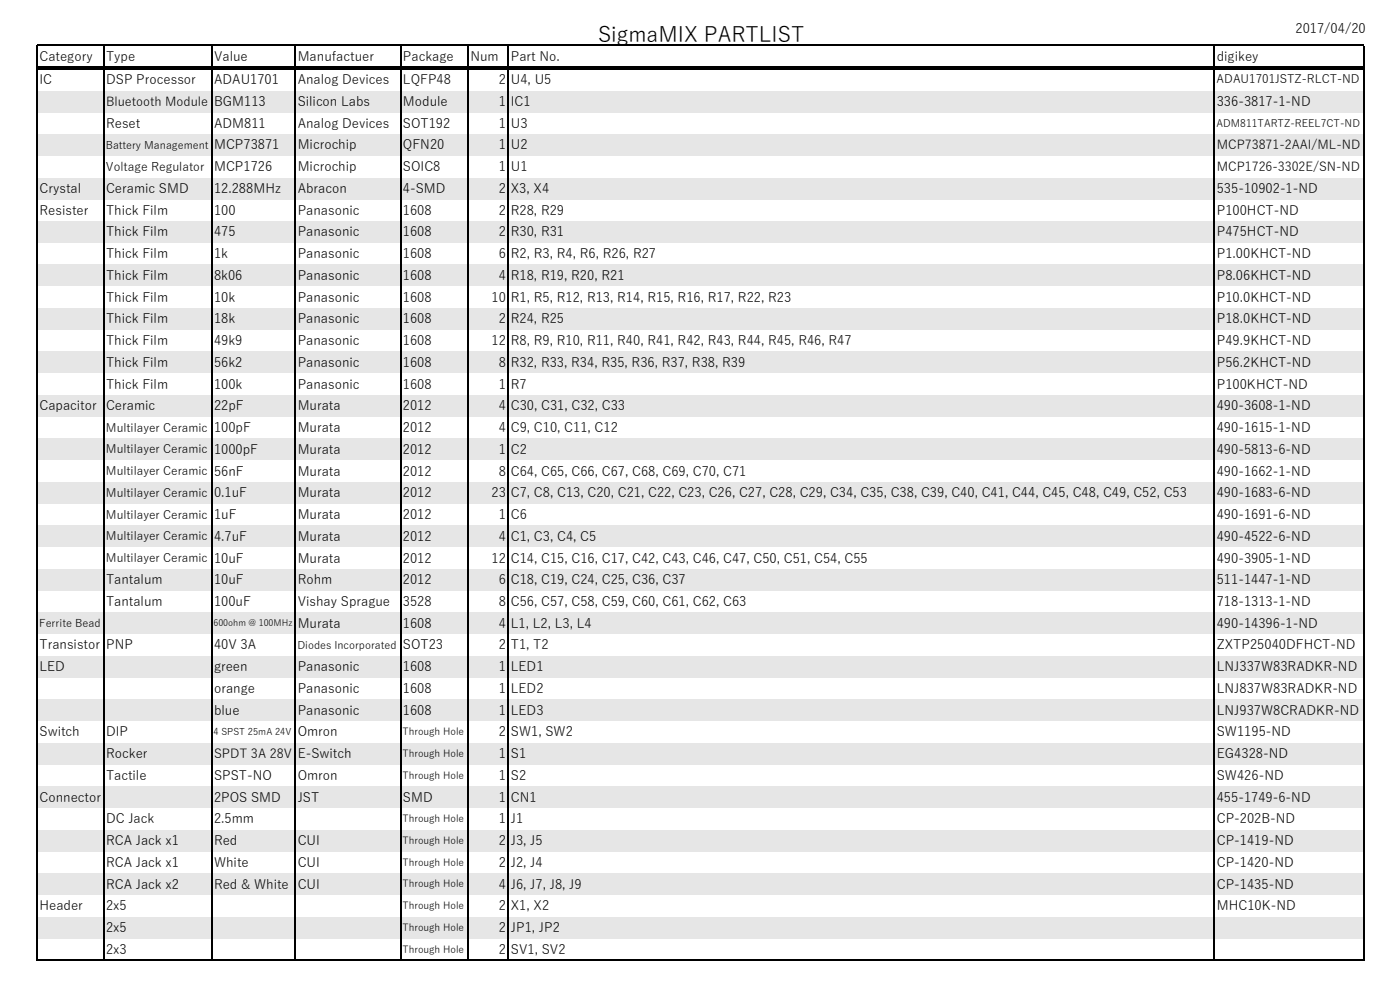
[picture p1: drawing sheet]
<svg xmlns="http://www.w3.org/2000/svg" width="420mm" height="297mm" viewBox="0 0 420 297" stroke-linecap="round" stroke-linejoin="round" font-family="sans-serif">
<defs><g id="words">
<text font-size="6.3" x="179.5" y="12.7">SigmaMIX PARTLIST</text>
<g font-size="3.9">
<text x="388.7" y="9.9">2017/04/20</text>
<text x="11.9" y="18.4">Category</text>
<text x="31.8" y="18.4">Type</text>
<text x="64.2" y="18.4">Value</text>
<text x="89.3" y="18.4">Manufactuer</text>
<text x="120.9" y="18.4">Package</text>
<text x="141.1" y="18.4">Num</text>
<text x="153.3" y="18.4">Part No.</text>
<text x="365.1" y="18.4">digikey</text>
<text x="11.9" y="25.1">IC</text>
<text x="31.8" y="25.1">DSP Processor</text>
<text x="64.2" y="25.1">ADAU1701</text>
<text x="89.3" y="25.1">Analog Devices</text>
<text x="120.9" y="25.1">LQFP48</text>
<text x="149.7" y="25.1">2</text>
<text x="153.3" y="25.1">U4, U5</text>
<text x="64.2" y="31.8">BGM113</text>
<text x="89.3" y="31.8">Silicon Labs</text>
<text x="120.9" y="31.8">Module</text>
<text x="149.7" y="31.8">1</text>
<text x="153.3" y="31.8">IC1</text>
<text x="365.1" y="31.8">336-3817-1-ND</text>
<text x="31.8" y="38.3">Reset</text>
<text x="64.2" y="38.3">ADM811</text>
<text x="89.3" y="38.3">Analog Devices</text>
<text x="120.9" y="38.3">SOT192</text>
<text x="149.7" y="38.3">1</text>
<text x="153.3" y="38.3">U3</text>
<text x="64.2" y="44.8">MCP73871</text>
<text x="89.3" y="44.8">Microchip</text>
<text x="120.9" y="44.8">QFN20</text>
<text x="149.7" y="44.8">1</text>
<text x="153.3" y="44.8">U2</text>
<text x="64.2" y="51.4">MCP1726</text>
<text x="89.3" y="51.4">Microchip</text>
<text x="120.9" y="51.4">SOIC8</text>
<text x="149.7" y="51.4">1</text>
<text x="153.3" y="51.4">U1</text>
<text x="11.9" y="57.9">Crystal</text>
<text x="31.8" y="57.9">Ceramic SMD</text>
<text x="64.2" y="57.9">12.288MHz</text>
<text x="89.3" y="57.9">Abracon</text>
<text x="120.9" y="57.9">4-SMD</text>
<text x="149.7" y="57.9">2</text>
<text x="153.3" y="57.9">X3, X4</text>
<text x="365.1" y="57.9">535-10902-1-ND</text>
<text x="11.9" y="64.4">Resister</text>
<text x="31.8" y="64.4">Thick Film</text>
<text x="64.2" y="64.4">100</text>
<text x="89.3" y="64.4">Panasonic</text>
<text x="120.9" y="64.4">1608</text>
<text x="149.7" y="64.4">2</text>
<text x="153.3" y="64.4">R28, R29</text>
<text x="365.1" y="64.4">P100HCT-ND</text>
<text x="31.8" y="70.9">Thick Film</text>
<text x="64.2" y="70.9">475</text>
<text x="89.3" y="70.9">Panasonic</text>
<text x="120.9" y="70.9">1608</text>
<text x="149.7" y="70.9">2</text>
<text x="153.3" y="70.9">R30, R31</text>
<text x="365.1" y="70.9">P475HCT-ND</text>
<text x="31.8" y="77.4">Thick Film</text>
<text x="64.2" y="77.4">1k</text>
<text x="89.3" y="77.4">Panasonic</text>
<text x="120.9" y="77.4">1608</text>
<text x="149.7" y="77.4">6</text>
<text x="153.3" y="77.4">R2, R3, R4, R6, R26, R27</text>
<text x="365.1" y="77.4">P1.00KHCT-ND</text>
<text x="31.8" y="83.9">Thick Film</text>
<text x="64.2" y="83.9">8k06</text>
<text x="89.3" y="83.9">Panasonic</text>
<text x="120.9" y="83.9">1608</text>
<text x="149.7" y="83.9">4</text>
<text x="153.3" y="83.9">R18, R19, R20, R21</text>
<text x="365.1" y="83.9">P8.06KHCT-ND</text>
<text x="31.8" y="90.5">Thick Film</text>
<text x="64.2" y="90.5">10k</text>
<text x="89.3" y="90.5">Panasonic</text>
<text x="120.9" y="90.5">1608</text>
<text x="147.5" y="90.5">10</text>
<text x="153.3" y="90.5">R1, R5, R12, R13, R14, R15, R16, R17, R22, R23</text>
<text x="365.1" y="90.5">P10.0KHCT-ND</text>
<text x="31.8" y="97">Thick Film</text>
<text x="64.2" y="97">18k</text>
<text x="89.3" y="97">Panasonic</text>
<text x="120.9" y="97">1608</text>
<text x="149.7" y="97">2</text>
<text x="153.3" y="97">R24, R25</text>
<text x="365.1" y="97">P18.0KHCT-ND</text>
<text x="31.8" y="103.5">Thick Film</text>
<text x="64.2" y="103.5">49k9</text>
<text x="89.3" y="103.5">Panasonic</text>
<text x="120.9" y="103.5">1608</text>
<text x="147.5" y="103.5">12</text>
<text x="153.3" y="103.5">R8, R9, R10, R11, R40, R41, R42, R43, R44, R45, R46, R47</text>
<text x="365.1" y="103.5">P49.9KHCT-ND</text>
<text x="31.8" y="110">Thick Film</text>
<text x="64.2" y="110">56k2</text>
<text x="89.3" y="110">Panasonic</text>
<text x="120.9" y="110">1608</text>
<text x="149.7" y="110">8</text>
<text x="153.3" y="110">R32, R33, R34, R35, R36, R37, R38, R39</text>
<text x="365.1" y="110">P56.2KHCT-ND</text>
<text x="31.8" y="116.5">Thick Film</text>
<text x="64.2" y="116.5">100k</text>
<text x="89.3" y="116.5">Panasonic</text>
<text x="120.9" y="116.5">1608</text>
<text x="149.7" y="116.5">1</text>
<text x="153.3" y="116.5">R7</text>
<text x="365.1" y="116.5">P100KHCT-ND</text>
<text x="11.9" y="123.1">Capacitor</text>
<text x="31.8" y="123.1">Ceramic</text>
<text x="64.2" y="123.1">22pF</text>
<text x="89.3" y="123.1">Murata</text>
<text x="120.9" y="123.1">2012</text>
<text x="149.7" y="123.1">4</text>
<text x="153.3" y="123.1">C30, C31, C32, C33</text>
<text x="365.1" y="123.1">490-3608-1-ND</text>
<text x="64.2" y="129.6">100pF</text>
<text x="89.3" y="129.6">Murata</text>
<text x="120.9" y="129.6">2012</text>
<text x="149.7" y="129.6">4</text>
<text x="153.3" y="129.6">C9, C10, C11, C12</text>
<text x="365.1" y="129.6">490-1615-1-ND</text>
<text x="64.2" y="136.1">1000pF</text>
<text x="89.3" y="136.1">Murata</text>
<text x="120.9" y="136.1">2012</text>
<text x="149.7" y="136.1">1</text>
<text x="153.3" y="136.1">C2</text>
<text x="365.1" y="136.1">490-5813-6-ND</text>
<text x="64.2" y="142.6">56nF</text>
<text x="89.3" y="142.6">Murata</text>
<text x="120.9" y="142.6">2012</text>
<text x="149.7" y="142.6">8</text>
<text x="153.3" y="142.6">C64, C65, C66, C67, C68, C69, C70, C71</text>
<text x="365.1" y="142.6">490-1662-1-ND</text>
<text x="64.2" y="149.1">0.1uF</text>
<text x="89.3" y="149.1">Murata</text>
<text x="120.9" y="149.1">2012</text>
<text x="147.5" y="149.1">23</text>
<text x="153.3" y="149.1">C7, C8, C13, C20, C21, C22, C23, C26, C27, C28, C29, C34, C35, C38, C39, C40, C41, C44, C45, C48, C49, C52, C53</text>
<text x="365.1" y="149.1">490-1683-6-ND</text>
<text x="64.2" y="155.7">1uF</text>
<text x="89.3" y="155.7">Murata</text>
<text x="120.9" y="155.7">2012</text>
<text x="149.7" y="155.7">1</text>
<text x="153.3" y="155.7">C6</text>
<text x="365.1" y="155.7">490-1691-6-ND</text>
<text x="64.2" y="162.2">4.7uF</text>
<text x="89.3" y="162.2">Murata</text>
<text x="120.9" y="162.2">2012</text>
<text x="149.7" y="162.2">4</text>
<text x="153.3" y="162.2">C1, C3, C4, C5</text>
<text x="365.1" y="162.2">490-4522-6-ND</text>
<text x="64.2" y="168.7">10uF</text>
<text x="89.3" y="168.7">Murata</text>
<text x="120.9" y="168.7">2012</text>
<text x="147.5" y="168.7">12</text>
<text x="153.3" y="168.7">C14, C15, C16, C17, C42, C43, C46, C47, C50, C51, C54, C55</text>
<text x="365.1" y="168.7">490-3905-1-ND</text>
<text x="31.8" y="175.2">Tantalum</text>
<text x="64.2" y="175.2">10uF</text>
<text x="89.3" y="175.2">Rohm</text>
<text x="120.9" y="175.2">2012</text>
<text x="149.7" y="175.2">6</text>
<text x="153.3" y="175.2">C18, C19, C24, C25, C36, C37</text>
<text x="365.1" y="175.2">511-1447-1-ND</text>
<text x="31.8" y="181.7">Tantalum</text>
<text x="64.2" y="181.7">100uF</text>
<text x="89.3" y="181.7">Vishay Sprague</text>
<text x="120.9" y="181.7">3528</text>
<text x="149.7" y="181.7">8</text>
<text x="153.3" y="181.7">C56, C57, C58, C59, C60, C61, C62, C63</text>
<text x="365.1" y="181.7">718-1313-1-ND</text>
<text x="89.3" y="188.3">Murata</text>
<text x="120.9" y="188.3">1608</text>
<text x="149.7" y="188.3">4</text>
<text x="153.3" y="188.3">L1, L2, L3, L4</text>
<text x="365.1" y="188.3">490-14396-1-ND</text>
<text x="11.9" y="194.8">Transistor</text>
<text x="31.8" y="194.8">PNP</text>
<text x="64.2" y="194.8">40V 3A</text>
<text x="120.9" y="194.8">SOT23</text>
<text x="149.7" y="194.8">2</text>
<text x="153.3" y="194.8">T1, T2</text>
<text x="365.1" y="194.8">ZXTP25040DFHCT-ND</text>
<text x="11.9" y="201.3">LED</text>
<text x="64.2" y="201.3">green</text>
<text x="89.3" y="201.3">Panasonic</text>
<text x="120.9" y="201.3">1608</text>
<text x="149.7" y="201.3">1</text>
<text x="153.3" y="201.3">LED1</text>
<text x="365.1" y="201.3">LNJ337W83RADKR-ND</text>
<text x="64.2" y="207.8">orange</text>
<text x="89.3" y="207.8">Panasonic</text>
<text x="120.9" y="207.8">1608</text>
<text x="149.7" y="207.8">1</text>
<text x="153.3" y="207.8">LED2</text>
<text x="365.1" y="207.8">LNJ837W83RADKR-ND</text>
<text x="64.2" y="214.3">blue</text>
<text x="89.3" y="214.3">Panasonic</text>
<text x="120.9" y="214.3">1608</text>
<text x="149.7" y="214.3">1</text>
<text x="153.3" y="214.3">LED3</text>
<text x="365.1" y="214.3">LNJ937W8CRADKR-ND</text>
<text x="11.9" y="220.9">Switch</text>
<text x="31.8" y="220.9">DIP</text>
<text x="89.3" y="220.9">Omron</text>
<text x="149.7" y="220.9">2</text>
<text x="153.3" y="220.9">SW1, SW2</text>
<text x="365.1" y="220.9">SW1195-ND</text>
<text x="31.8" y="227.4">Rocker</text>
<text x="89.3" y="227.4">E-Switch</text>
<text x="149.7" y="227.4">1</text>
<text x="153.3" y="227.4">S1</text>
<text x="365.1" y="227.4">EG4328-ND</text>
<text x="31.8" y="233.9">Tactile</text>
<text x="64.2" y="233.9">SPST-NO</text>
<text x="89.3" y="233.9">Omron</text>
<text x="149.7" y="233.9">1</text>
<text x="153.3" y="233.9">S2</text>
<text x="365.1" y="233.9">SW426-ND</text>
<text x="11.9" y="240.4">Connector</text>
<text x="64.2" y="240.4">2POS SMD</text>
<text x="89.3" y="240.4">JST</text>
<text x="120.9" y="240.4">SMD</text>
<text x="149.7" y="240.4">1</text>
<text x="153.3" y="240.4">CN1</text>
<text x="365.1" y="240.4">455-1749-6-ND</text>
<text x="31.8" y="246.9">DC Jack</text>
<text x="64.2" y="246.9">2.5mm</text>
<text x="149.7" y="246.9">1</text>
<text x="153.3" y="246.9">J1</text>
<text x="365.1" y="246.9">CP-202B-ND</text>
<text x="31.8" y="253.4">RCA Jack x1</text>
<text x="64.2" y="253.4">Red</text>
<text x="89.3" y="253.4">CUI</text>
<text x="149.7" y="253.4">2</text>
<text x="153.3" y="253.4">J3, J5</text>
<text x="365.1" y="253.4">CP-1419-ND</text>
<text x="31.8" y="260">RCA Jack x1</text>
<text x="64.2" y="260">White</text>
<text x="89.3" y="260">CUI</text>
<text x="149.7" y="260">2</text>
<text x="153.3" y="260">J2, J4</text>
<text x="365.1" y="260">CP-1420-ND</text>
<text x="31.8" y="266.5">RCA Jack x2</text>
<text x="64.2" y="266.5">Red &amp; White</text>
<text x="89.3" y="266.5">CUI</text>
<text x="149.7" y="266.5">4</text>
<text x="153.3" y="266.5">J6, J7, J8, J9</text>
<text x="365.1" y="266.5">CP-1435-ND</text>
<text x="11.9" y="273">Header</text>
<text x="31.8" y="273">2x5</text>
<text x="149.7" y="273">2</text>
<text x="153.3" y="273">X1, X2</text>
<text x="365.1" y="273">MHC10K-ND</text>
<text x="31.8" y="279.5">2x5</text>
<text x="149.7" y="279.5">2</text>
<text x="153.3" y="279.5">JP1, JP2</text>
<text x="31.8" y="286">2x3</text>
<text x="149.7" y="286">2</text>
<text x="153.3" y="286">SV1, SV2</text>
</g>
<text font-size="3.8" x="64.2" y="227.3">SPDT 3A 28V</text>
<g font-size="3.7">
<text x="31.8" y="31.7">Bluetooth Module</text>
<text x="365.1" y="44.7">MCP73871-2AAI/ML-ND</text>
<text x="365.1" y="51.3">MCP1726-3302E/SN-ND</text>
</g>
<text font-size="3.6" x="31.8" y="51.2">Voltage Regulator</text>
<g font-size="3.5">
<text x="365.1" y="25">ADAU1701JSTZ-RLCT-ND</text>
<text x="31.8" y="129.5">Multilayer Ceramic</text>
<text x="31.8" y="136">Multilayer Ceramic</text>
<text x="31.8" y="142.5">Multilayer Ceramic</text>
<text x="31.8" y="149">Multilayer Ceramic</text>
<text x="31.8" y="155.5">Multilayer Ceramic</text>
<text x="31.8" y="162.1">Multilayer Ceramic</text>
<text x="31.8" y="168.6">Multilayer Ceramic</text>
</g>
<g font-size="3.2">
<text x="31.7" y="44.6">Battery Management</text>
<text x="11.8" y="188">Ferrite Bead</text>
<text x="89.2" y="194.5">Diodes Incorporated</text>
</g>
<text font-size="3.1" x="365" y="38">ADM811TARTZ-REEL7CT-ND</text>
<g font-size="3">
<text x="120.8" y="220.5">Through Hole</text>
<text x="120.8" y="227">Through Hole</text>
<text x="120.8" y="233.6">Through Hole</text>
<text x="120.8" y="246.6">Through Hole</text>
<text x="120.8" y="253.1">Through Hole</text>
<text x="120.8" y="259.6">Through Hole</text>
<text x="120.8" y="266.1">Through Hole</text>
<text x="120.8" y="272.7">Through Hole</text>
<text x="120.8" y="279.2">Through Hole</text>
<text x="120.8" y="285.7">Through Hole</text>
</g>
<text font-size="2.8" x="64.1" y="220.5">4 SPST 25mA 24V</text>
<text font-size="2.7" x="64.1" y="187.8">600ohm @ 100MHz</text>
</g></defs>
<g fill="#e7e6e6">
<path d="M11.3 27.2h397.9v6.5h-397.9z"/>
<path d="M11.3 40.2h397.9v6.6h-397.9z"/>
<path d="M11.3 53.3h397.9v6.5h-397.9z"/>
<path d="M11.3 66.3h397.9v6.6h-397.9z"/>
<path d="M11.3 79.3h397.9v6.6h-397.9z"/>
<path d="M11.3 92.4h397.9v6.5h-397.9z"/>
<path d="M11.3 105.4h397.9v6.6h-397.9z"/>
<path d="M11.3 118.4h397.9v6.6h-397.9z"/>
<path d="M11.3 131.5h397.9v6.5h-397.9z"/>
<path d="M11.3 144.5h397.9v6.6h-397.9z"/>
<path d="M11.3 157.6h397.9v6.5h-397.9z"/>
<path d="M11.3 170.6h397.9v6.6h-397.9z"/>
<path d="M11.3 183.6h397.9v6.6h-397.9z"/>
<path d="M11.3 196.7h397.9v6.5h-397.9z"/>
<path d="M11.3 209.7h397.9v6.6h-397.9z"/>
<path d="M11.3 222.8h397.9v6.5h-397.9z"/>
<path d="M11.3 235.8h397.9v6.6h-397.9z"/>
<path d="M11.3 248.8h397.9v6.6h-397.9z"/>
<path d="M11.3 261.9h397.9v6.5h-397.9z"/>
<path d="M11.3 274.9h397.9v6.6h-397.9z"/>
</g>
<g fill="none" stroke="#000" stroke-width=".34">
<path d="M11.1 13.5v274.6M11.3 13.6h398.1M31.1 13.8v6.1M63.5 13.8v6.1M88.6 13.8v6.1M120.2 13.8v6.1M140.4 13.8v6.1M152.6 13.8v6.1M364.4 13.8v6.1M409.2 13.8v274.3M11.3 20.1h397.7M11.3 20.7h397.7"/>
<path d="M31.1 20.9v267.2M63.5 20.9v267.2M88.6 20.9v267.2M120.2 20.9v267.2M140.4 20.9v267.2M152.6 20.9v267.2M364.4 20.9v267.2M11.3 288h398.1"/>
</g>
<use href="#words"/>
</svg>
